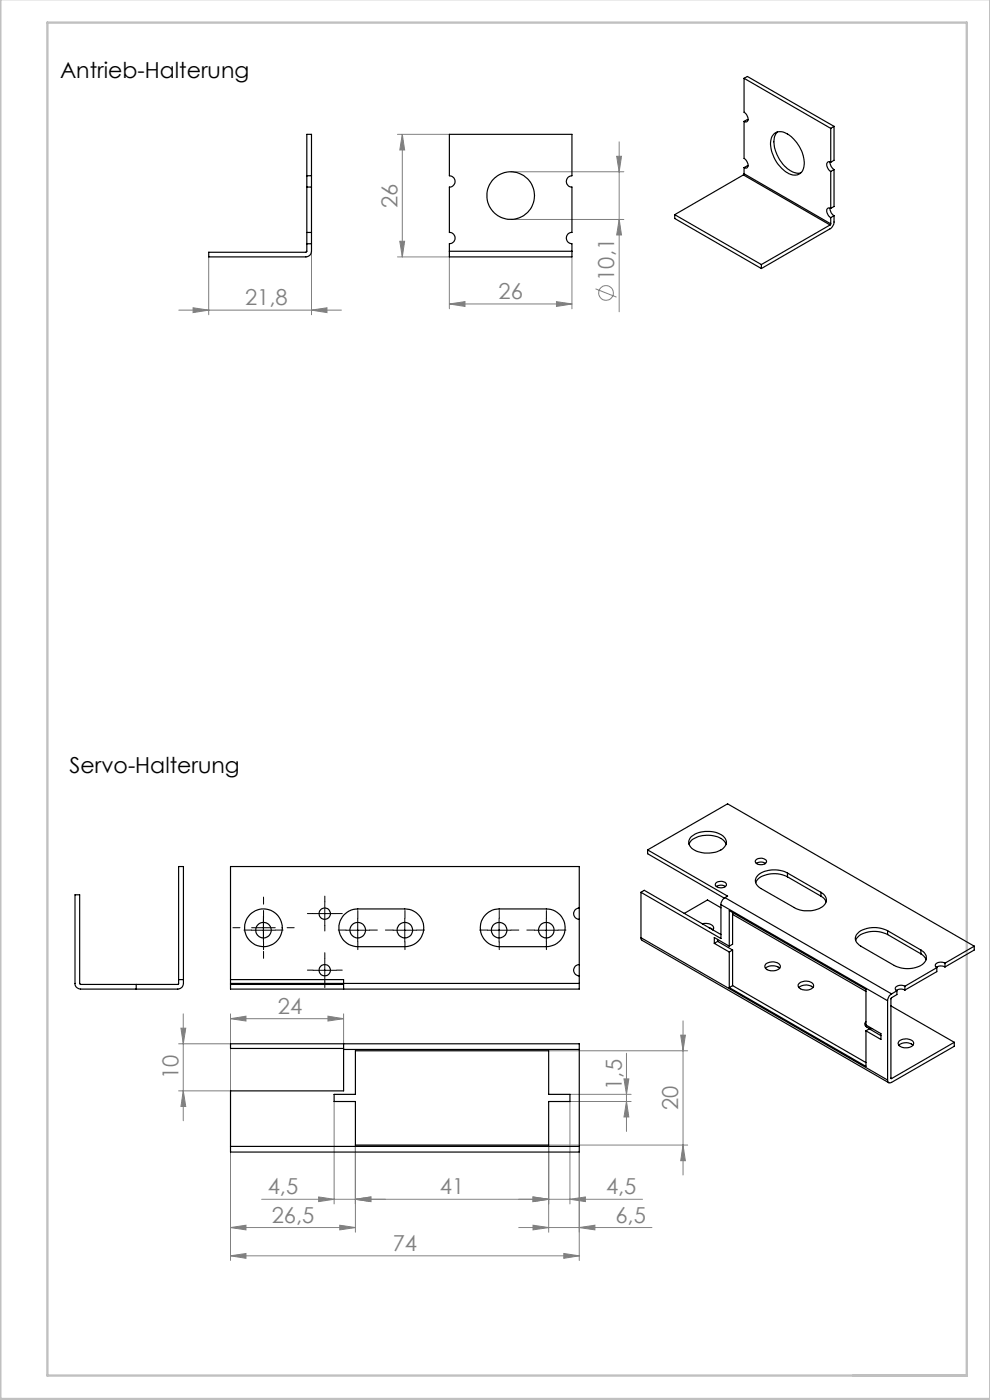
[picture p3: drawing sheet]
<svg xmlns="http://www.w3.org/2000/svg" width="210mm" height="297mm" viewBox="0 0 210 297" stroke-linecap="round" stroke-linejoin="round" font-family="sans-serif">
<defs><g id="words">
<g font-size="4.7">
<text x="12.7" y="16.6">Antrieb-Halterung</text>
<text x="14.7" y="163.9">Servo-Halterung</text>
</g>
<g font-size="4.7" fill="#808080">
<text x="84.3" y="44.1" transform="rotate(-90 84.3 44.1)">26</text>
<text x="130.3" y="59.6" transform="rotate(-90 130.3 59.6)">10,1</text>
<text x="52" y="64.8">21,8</text>
<text x="105.8" y="63.5">26</text>
<text x="58.9" y="215.1">24</text>
<text x="37.9" y="229" transform="rotate(-90 37.9 229)">10</text>
<text x="131.9" y="231.2" transform="rotate(-90 131.9 231.2)">1,5</text>
<text x="143.9" y="235.5" transform="rotate(-90 143.9 235.5)">20</text>
<text x="56.8" y="253.4">4,5</text>
<text x="93.3" y="253.4">41</text>
<text x="128.5" y="253.4">4,5</text>
<text x="57.6" y="259.4">26,5</text>
<text x="130.5" y="259.4">6,5</text>
<text x="83.3" y="265.4">74</text>
</g>
</g></defs>
<g fill="none" stroke="#808080" stroke-width=".21">
<path d="M84.3 28.5h11M85.3 28.5l.5 3.3h-1zM85.3 28.5v26M108.3 36.4h24M130.8 33.2h1l-.5 3.2zM131.3 30.1v36M44.3 54.5v12.3M66.1 53.3v13.5M84.3 54.5h11v11M84.8 51.2h1l-.5 3.3zM108.3 46.6h24M121.3 54.5v11"/>
<path d="M131.3 46.6l.5 3.2h-1zM37.9 65.8h34.5M41 65.3l3.3 .5-3.3 .5zM66.1 65.8l3.3-.5v1zM95.3 64.5l3.3-.5v1zM95.3 64.5h26M118 64l3.3 .5-3.3 .5zM126.3 61.3l4.5 1.7M38.4 218.1h1l-.5 3.3zM38.9 215.1v22.7M48.9 216.1l3.3-.5v1zM48.9 215.1v16.3h-11"/>
<path d="M48.9 216.1h24M69.6 215.6l3.3 .5-3.3 .5zM72.9 215.1v6.3M144.4 219.6h1l-.5 3.3zM144.9 216.6v32.7M37.9 221.4h11M38.9 231.4l.5 3.3h-1zM70.9 233.7v21.7M116.4 222.9h29.5M120.9 232.2h13M132.4 228.9h1l-.5 3.3zM132.9 233.7l.5 3.3h-1z"/>
<path d="M132.9 223.4v16.6M133.9 233.7h-13v21.7M48.9 244.4v23M67.6 253.9l3.3 .5-3.3 .5zM72.1 259.9l3.3 .5-3.3 .5zM75.4 254.4l3.3-.5v1zM75.4 242.9v18.5M113.1 259.9l3.3 .5-3.3 .5zM113.1 253.9l3.3 .5-3.3 .5zM120.9 254.4l3.3-.5v1zM122.9 244.4v23M136.3 254.4h-80.8"/>
<path d="M144.9 242.9l.5 3.3h-1zM145.9 242.9h-29.5v18.5M48.9 266.4l3.3-.5v1zM48.9 260.4l3.3-.5v1zM48.9 266.4h74M48.9 260.4h26.5M110 260.4h28.3M119.6 265.9l3.3 .5-3.3 .5zM122.9 260.4l3.3-.5v1z"/>
<circle cx="128.6" cy="62.2" r="1.55"/>
</g>
<g fill="none" stroke="#000" stroke-width=".21" stroke-dasharray="15.2 1.3 1.3 1.3">
<path d="M50.9 196.8h-1.5M53.4 197.3h-1.6M55.9 191.8v-1.5M55.9 194.8v-1.6M55.9 199.8v1.7M58.4 197.3h1.7M60.9 196.8h1.5M66.4 193.8h-1.2M68.9 191.3v-1.2M68.9 196.3v1.2M71.4 193.8h1.2M73.4 197.3h-1.6"/>
<path d="M75.9 194.8v-1.6M75.9 199.8v1.7M78.4 197.3h1.7M83.4 197.3h-1.6M85.9 194.8v-1.6M85.9 199.8v1.7M88.4 197.3h1.7M103.4 197.3h-1.6M105.9 194.8v-1.6M105.9 199.8v1.7M108.4 197.3h1.7M113.4 197.3h-1.6"/>
<path d="M115.9 194.8v-1.6M115.9 199.8v1.7M118.4 197.3h1.7M55.9 201.8v1.5M66.4 205.8h-1.2M68.9 203.3v-1.2M68.9 208.3v1.2M71.4 205.8h1.2"/>
</g>
<g fill="none" stroke="#000" stroke-width=".21">
<path d="M53.4 196.8h5M53.4 197.3h5M55.9 194.3v5.5M66.4 193.8h5M68.9 191.3v5M73.4 197.3h5M75.9 194.8v5M83.4 197.3h5M85.9 194.8v5M103.4 197.3h5M105.9 194.8v5M113.4 197.3h5"/>
<path d="M115.9 194.8v5M66.4 205.8h5M68.9 203.3v5"/>
</g>
<path d="M.1 -.1v296.9h209.9v-296.9M10.1 4.8h195v287h-195z" fill="none" stroke="#c0c0c0" stroke-width=".5"/>
<g fill="#808080">
<path d="M66.1 65.8l3.3-.5v1zM41 65.3l3.3 .5-3.3 .5zM69.6 215.6l3.3 .5-3.3 .5zM48.9 216.1l3.3-.5v1zM119.6 265.9l3.3 .5-3.3 .5zM48.9 266.4l3.3-.5v1zM72.1 259.9l3.3 .5-3.3 .5zM48.9 260.4l3.3-.5v1z"/>
<path d="M113.1 259.9l3.3 .5-3.3 .5zM122.9 260.4l3.3-.5v1z"/>
<path d="M113.1 253.9l3.3 .5-3.3 .5zM120.9 254.4l3.3-.5v1z"/>
<path d="M75.4 254.4l3.3-.5v1zM113.1 253.9l3.3 .5-3.3 .5z"/>
<path d="M118 64l3.3 .5-3.3 .5zM95.3 64.5l3.3-.5v1z"/>
<path d="M38.9 231.4l.5 3.3h-1zM38.4 218.1h1l-.5 3.3zM132.9 233.7l.5 3.3h-1zM132.4 228.9h1l-.5 3.3z"/>
<path d="M84.8 51.2h1l-.5 3.3zM85.3 28.5l.5 3.3h-1z"/>
<path d="M130.8 33.2h1l-.5 3.2zM131.3 46.6l.5 3.2h-1zM144.4 219.6h1l-.5 3.3zM144.9 242.9l.5 3.3h-1z"/>
<path d="M67.6 253.9l3.3 .5-3.3 .5zM75.4 254.4l3.3-.5v1z"/>
</g>
<g fill="none" stroke="#000" stroke-width=".25">
<path d="M157.8 16.6v7.2a1.29 1.29 0 0 1 .5 2.1l-.5-.2M157.8 16.6l18.4 10.6M157.8 16.6l.7-.4 18.4 10.6M65.1 37.3v2.4M65.1 37.3v-8.8h1v8.8M65.1 39.7v9.6M65.1 39.7h1M65.1 37.3h1M66.1 37.3v2.4M66.1 39.7v9.6M157.7 37.1l-14.6 8.4M157.7 37.1l18.4 10.6"/>
<path d="M157.8 25.7v7.9a1.29 1.29 0 0 1 .5 2.1l-.5-.1M157.8 36.9l-.1 .2M157.8 35.6v1.3M157.8 36.9l18.4 10.6M158.7 25.4h-.2l-.7 .3M158.7 35.2l-.9 .4M164.2 28.4a2.59 2.59 0 0 1 3.4 .4 7.2 7.2 0 0 1 2.8 7.1 2.07 2.07 0 0 1-3.4 .8 7.4 7.4 0 0 1-3.4-7.2zM164.9 28a4.3 4.3 0 0 0-.1 4.8 6.3 6.3 0 0 0 4.4 4l.7-.1M176.1 34.4l.2 .9 .6 .7M176.2 34.4a.58 .58 0 0 0-.7 .1 .58 .58 0 0 0-.1 .7l.3 .7 .5 .5M176.2 27.2v7.2M176.2 36.4v7.8"/>
<path d="M176.9 26.8l-.7 .4M176.9 26.8v7.2l-.7 .4M176.9 36v7.8l-.7 .4M176.9 36l-.7 .4M65.1 51.7v1.6l-.2 .2h-20.6v1h20.6a1.2 1.2 0 0 0 1.2-1.2v-1.6M65.1 49.3v2.4M65.1 51.7h1M65.1 49.3h1M66.1 49.3v2.4M95.3 53.3v-1.6a1.2 1.2 0 0 0 1.2-1.2 1.2 1.2 0 0 0-1.2-1.2v-9.6a1.2 1.2 0 0 0 1.2-1.2 1.2 1.2 0 0 0-1.2-1.2v-8.8h26v8.8a1.2 1.2 0 0 0-1.2 1.2 1.2 1.2 0 0 0 1.2 1.2v9.6a1.2 1.2 0 0 0-1.2 1.2 1.2 1.2 0 0 0 1.2 1.2v1.6M95.3 53.3v1.2h26v-1.2M95.3 53.3h26"/>
<path d="M143.1 45.5v.9l18.4 10.6M143.1 45.5l18.4 10.6M161.5 56.1v.9M176.1 44.2l.2 1 .6 .6M176.1 47.7l-14.6 8.4M176.2 44.2a.64 .64 0 0 0-.8 .2 .64 .64 0 0 0 .1 .8l.3 .7 .4 .3M176.2 47.5l-.1 .2M176.2 46.2v1.3M176.9 45.8l-.1 1.8-.6 .9-14.7 8.5M176.9 45.8l-.7 .4M146.2 179.1a4.1 4.1 0 0 1 4.2-1.9 3.7 3.7 0 0 1 3.6 1.9M146.5 177.6a5.8 5.8 0 0 1 7.1-.1 1.65 1.65 0 0 1-.7 2.8 5.7 5.7 0 0 1-6.4-.6 1.49 1.49 0 0 1 0-2.1z"/>
<path d="M15.9 189.8h1l.1 19h20.7l.2-.1v-24.9h1v24.8a1.2 1.2 0 0 1-1.2 1.2h-20.6a1.2 1.2 0 0 1-1.2-1.2zM72.9 194.2l1.1-.9 1.4-.4 10.5-.1a4 4 0 0 1 4 4 4 4 0 0 1-4 4h-10a4 4 0 0 1-3.7-2.3 4 4 0 0 1 .7-4.3zM103.2 193.8l1.3-.7 .9-.2 10.5-.1a4 4 0 0 1 4 4 4 4 0 0 1-4 4h-10a4 4 0 0 1-3.8-2.5 4 4 0 0 1 1.1-4.5zM122.9 192.6a1.2 1.2 0 0 0-1.2 1.2 1.2 1.2 0 0 0 1.2 1.2M136 198.9v.4l.2 .2 52.3 30.2M136 198.9l52.3 30.2M136 189.3v9.6M136 189.3l16.9 9.8v-7.2M136 189.3l.7-.4 16.2 9.4M137.4 180.3l16.9-9.8 52.4 30.2M137.4 180.3l16.9 9.8-.5 .3M137.4 180.3v.8l16.2 9.4"/>
<path d="M149 196a1.89 1.89 0 0 1 2.4 .8l-.2 .5M150.3 196.8l.9 .5M151.8 187.4a1.48 1.48 0 0 1 2.3 .2 1.29 1.29 0 0 1-2 .6l-.4-.4zM151.9 188.1a1.8 1.8 0 0 1 2 0M152.2 199.7l-.7 .4M152.2 199.7l3.2 1.8M152.2 199.3v.4M152.9 191.9l35.4 20.4M152.9 192.6l-2.8-1.7-5 2.9M153.8 190.4a1.87 1.87 0 0 0-.9 1.5M153.8 190.4l35.3 20.5M155.4 194l28.3 16.3"/>
<path d="M155.4 193.6v6.7l-.7 .4M160.3 182.5a1.48 1.48 0 0 1 2.3 .2 1.39 1.39 0 0 1-2.3 .3l-.1-.3zM160.4 183.2a1.79 1.79 0 0 1 2 0M167 185.2a5.7 5.7 0 0 0-6.4 .7 1.68 1.68 0 0 0 .8 2.6l7.1 4a5.6 5.6 0 0 0 6.4-.6 1.67 1.67 0 0 0-.8-2.6M167 186a5.7 5.7 0 0 0-6.4 .7l-.3 .6M167 185.2l7.1 4.1M167 186l7.1 4.1M167 185.2v.8M174.1 190.1l.6 .4 .5 .8M174.1 189.3v.8M188.3 197.4a5.7 5.7 0 0 0-6.5 .8 1.68 1.68 0 0 0 .8 2.5l7.1 4.1a5.7 5.7 0 0 0 6.4-.7 1.62 1.62 0 0 0-.8-2.6M188.3 198.3a5.7 5.7 0 0 0-6.5 .7l-.3 .5"/>
<path d="M188.3 197.4v.9M188.3 197.4l7 4.1M188.3 198.3l7 4M28.9 208.8v1M37.9 207.8h1M48.9 207.8h24v2M48.9 208.6v.2M48.9 208.6v-24.8h74v24.8M48.9 208.6h74M48.9 208.8h24M122.9 204.6a1.2 1.2 0 0 0-1.2 1.2 1.2 1.2 0 0 0 1.2 1.2M122.9 208.6v1.2h-74v-1"/>
<path d="M151.5 200.1v-1.2l3.2 1.8M151.5 200.1l3.2 1.9M154.7 200.7v-7.5l29 16.7v7.5l3.2 1.9v1.2l-3.2-1.8M154.7 202v7.5M154.7 209.5l29 16.7v-7.5M155.4 209.1l-.7 .4M155.4 209.1l28.3 16.3M155.4 201.5v7.6M155.4 201.5l-.7 .5M162.4 205.4a2.35 2.35 0 0 1 3 0M162.4 204.5a2.23 2.23 0 0 1 3.1 .3 1.27 1.27 0 0 1-1.7 1.1 1.27 1.27 0 0 1-1.6-1zM169.4 209.5a2.35 2.35 0 0 1 3 0"/>
<path d="M169.5 208.6a2.19 2.19 0 0 1 3 .3 1.25 1.25 0 0 1-1.6 1.1 1.16 1.16 0 0 1-1.5-1.2zM183.7 216.8a.73 .73 0 0 0-.2 .8 .73 .73 0 0 0 .6 .4l.9 .2M183.7 218.7l.7-.4 2.5 1.4M183.8 217.5l-.2 .2M188.3 212.3v16.8M189 213.4l13.4 7.7M189.1 210.9a1.88 1.88 0 0 0-.8 1.4M190.3 210.2v.8l-1.3 .8v16.9M190.3 210.2l-1.2 .7M191.9 209.2a1.53 1.53 0 0 0-2 .4l.1 .3 .3 .3M191.9 210a1.81 1.81 0 0 0-1.8 .1M191.9 209.2v.8"/>
<path d="M195.3 202.3l.6 .5 .6 .8M195.3 201.5v.8M198.7 205.3l-6.8 3.9M198.7 205.3v.8l-6.8 3.9M200.4 204.3a1.5 1.5 0 0 0-2 .4v.3l.3 .3M200.4 205.1a1.81 1.81 0 0 0-1.8 .1M200.4 204.3v.8M206.7 200.7l-6.3 3.6M206.7 200.7v.8l-6.3 3.6M72.9 221.4v1.2M72.9 222.4h-24v-1h74v1.2M72.9 222.6v8.8h-24v11.8"/>
<path d="M72.9 222.6h50M75.4 222.9h41v9.3h4.5v1.5h-4.5v9.2h-41v-9.2h-4.5v-1.5h4.5zM122.9 222.6v20.6M189 228.7l.1 .1M190.7 221.8a2.31 2.31 0 0 1 2.9 0M190.7 220.9a2.23 2.23 0 0 1 3.1 .2 1.27 1.27 0 0 1-1.7 1.2 1.33 1.33 0 0 1-1.6-1.1zM202.4 221.1v.9l-13.3 7.6a.51 .51 0 0 1-.6 .1 .51 .51 0 0 1-.2-.6M202.4 221.1l-13.3 7.7M48.9 243.2v1.2h74v-1.2M48.9 243.2h74"/>
<circle cx="108.3" cy="41.5" r="5.1"/>
<circle cx="55.9" cy="196.8" r="4"/>
<circle cx="55.9" cy="197.3" r="1.65"/>
<circle cx="68.9" cy="193.8" r="1.21"/>
<circle cx="75.9" cy="197.3" r="1.65"/>
<circle cx="85.9" cy="197.3" r="1.65"/>
<circle cx="105.9" cy="197.3" r="1.65"/>
<circle cx="115.9" cy="197.3" r="1.65"/>
<circle cx="68.9" cy="205.8" r="1.21"/>
</g>
<use href="#words"/>
</svg>
